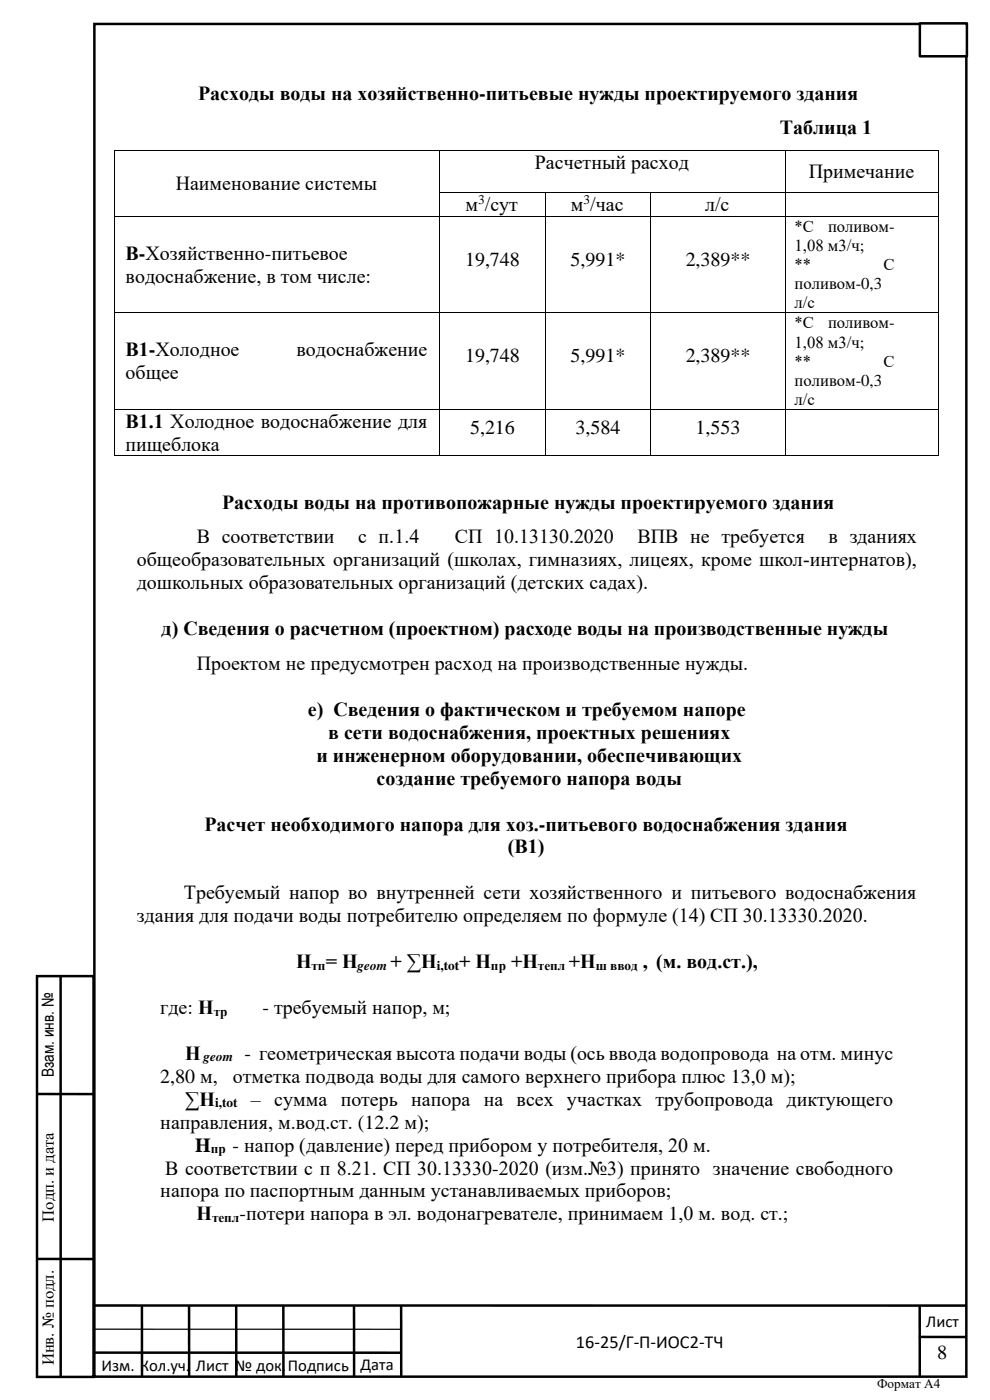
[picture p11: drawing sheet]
<svg xmlns="http://www.w3.org/2000/svg" width="210mm" height="297mm" viewBox="0 0 210 297" stroke-linecap="round" stroke-linejoin="round" font-family="sans-serif">
<defs><g id="words">
<g font-size="4.2">
<text x="42" y="21.2">Расходы воды на хозяйственно-питьевые нужды проектируемого здания</text>
<text x="165.5" y="28.5">Таблица 1</text>
<text x="113.5" y="35.9">Расчетный расход</text>
<text x="37.3" y="40.4">Наименование системы</text>
<text x="171.6" y="37.9">Примечание</text>
<text x="98.8" y="44.8">м /сут</text>
<text x="121.1" y="44.8">м /час</text>
<text x="149.6" y="44.8">л/с</text>
<text x="26.6" y="55.1">В-Хозяйственно-питьевое</text>
<text x="98.7" y="56.4">19,748</text>
<text x="121" y="56.4">5,991*</text>
<text x="145.5" y="56.4">2,389**</text>
<text x="26.6" y="60">водоснабжение, в том числе:</text>
<text x="26.6" y="75.6">В1-Холодное</text>
<text x="62.9" y="75.6">водоснабжение</text>
<text x="98.7" y="76.8">19,748</text>
<text x="121" y="76.8">5,991*</text>
<text x="145.5" y="76.8">2,389**</text>
<text x="26.6" y="80.5">общее</text>
<text x="26.6" y="90.8">В1.1 Холодное водоснабжение для</text>
<text x="26.6" y="95.7">пищеблока</text>
<text x="99.7" y="92">5,216</text>
<text x="122.1" y="92">3,584</text>
<text x="147.6" y="92">1,553</text>
<text x="47.1" y="108">Расходы воды на противопожарные нужды проектируемого здания</text>
<text x="41.7" y="115.3">В соответствии</text>
<text x="76" y="115.3">с п.1.4</text>
<text x="96.5" y="115.3">СП 10.13130.2020</text>
<text x="135.2" y="115.3">ВПВ не требуется</text>
<text x="175.8" y="115.3">в зданиях</text>
<text x="29" y="120.2">общеобразовательных организаций (школах, гимназиях, лицеях, кроме школ-интернатов),</text>
<text x="29" y="125">дошкольных образовательных организаций (детских садах).</text>
<text x="34.3" y="134.8">д) Сведения о расчетном (проектном) расходе воды на производственные нужды</text>
<text x="41.7" y="142.1">Проектом не предусмотрен расход на производственные нужды.</text>
<text x="65.3" y="151.9">е) Сведения о фактическом и требуемом напоре</text>
<text x="67.1" y="161.6">и инженерном оборудовании, обеспечивающих</text>
<text x="69.6" y="156.7">в сети водоснабжения, проектных решениях</text>
<text x="79.9" y="166.5">создание требуемого напора воды</text>
<text x="43.4" y="176.2">Расчет необходимого напора для хоз.-питьевого водоснабжения здания</text>
<text x="107.7" y="181.1">(В1)</text>
<text x="39" y="190.8">Требуемый напор во внутренней сети хозяйственного и питьевого водоснабжения</text>
<text x="29" y="195.6">здания для подачи воды потребителю определяем по формуле (14) СП 30.13330.2020.</text>
<text x="62.8" y="205.4">Н</text>
<text x="69.1" y="205.4">= Н</text>
<text x="82.9" y="205.4">+ ∑Н</text>
<text x="97.4" y="205.4">+ Н</text>
<text x="108.4" y="205.4">+Н</text>
<text x="120.7" y="205.4">+Н</text>
<text x="136.4" y="205.4">, (м. вод.ст.),</text>
<text x="34" y="215.1">где: Н</text>
<text x="55.7" y="215.1">- требуемый напор, м;</text>
<text x="39.3" y="224.8">Н</text>
<text x="51.9" y="224.8">- геометрическая высота подачи воды (ось ввода водопровода на отм. минус</text>
<text x="34" y="229.7">2,80 м,</text>
<text x="49.4" y="229.7">отметка подвода воды для самого верхнего прибора плюс 13,0 м);</text>
<text x="34" y="239.5">направления, м.вод.ст. (12.2 м);</text>
<text x="39.3" y="234.6">∑Н</text>
<text x="53.2" y="234.6">– сумма потерь напора на всех участках трубопровода диктующего</text>
<text x="41.4" y="244.3">H</text>
<text x="49.3" y="244.3">- напор (давление) перед прибором у потребителя, 20 м.</text>
<text x="35.1" y="249.2">В соответствии с п 8.21. СП 30.13330-2020 (изм.№3) принято значение свободного</text>
<text x="34" y="254.1">напора по паспортным данным устанавливаемых приборов;</text>
<text x="41.7" y="258.9">Н</text>
<text x="50.8" y="258.9">-потери напора в эл. водонагревателе, принимаем 1,0 м. вод. ст.;</text>
<text x="198.9" y="288.4">8</text>
</g>
<text font-size="3.9" x="122.2" y="286.1">16-25/Г-П-ИОС2-ТЧ</text>
<g font-size="3.5">
<text x="168.6" y="49.2">*С</text>
<text x="168.6" y="53.3">1,08 м3/ч;</text>
<text x="175.7" y="49.2">поливом-</text>
<text x="168.6" y="57.3">**</text>
<text x="187.4" y="57.3">С</text>
<text x="168.6" y="61.4">поливом-0,3</text>
<text x="168.6" y="65.4">л/с</text>
<text x="168.6" y="69.7">*С</text>
<text x="175.7" y="69.7">поливом-</text>
<text x="168.6" y="73.7">1,08 м3/ч;</text>
<text x="168.6" y="77.8">**</text>
<text x="187.4" y="77.8">С</text>
<text x="168.6" y="81.8">поливом-0,3</text>
<text x="168.6" y="85.9">л/с</text>
<text x="11.4" y="228.5" transform="rotate(-90 11.4 228.5)">Взам. инв. №</text>
<text x="11.4" y="259.2" transform="rotate(-90 11.4 259.2)">Подп. и дата</text>
<text x="196.5" y="281.6">Лист</text>
<text x="11.4" y="289.7" transform="rotate(-90 11.4 289.7)">Инв. № подл.</text>
<text x="21.5" y="290.9">Изм. Кол.уч.</text>
<text x="41.6" y="290.9">Лист № док.</text>
<text x="61.1" y="290.9">Подпись</text>
<text x="76.5" y="290.7">Дата</text>
</g>
<g font-size="2.8">
<text x="101.5" y="43.2">3</text>
<text x="123.8" y="43.2">3</text>
<text x="66.1" y="205.8">тп</text>
<text x="75.9" y="205.8">geom</text>
<text x="92.7" y="205.8">i,tot</text>
<text x="104.2" y="205.8">пр</text>
<text x="114.1" y="205.8">тепл</text>
<text x="126.4" y="205.8">ш ввод</text>
<text x="45.3" y="215.5">тр</text>
<text x="43.2" y="225.2">geom</text>
<text x="45.6" y="234.9">i,tot</text>
<text x="44.7" y="244.7">пр</text>
<text x="45" y="259.3">тепл</text>
<text x="186.1" y="294.6">Формат А4</text>
</g>
</g></defs>
<g fill="none" stroke="#000" stroke-width=".53">
<path d="M20 5.1h185v287h-185zM7.8 207.1h12v85h-12zM12.9 207.1v85M7.8 232.1h12M7.8 267.1h12M20.1 277h185M30.1 277v15M40.1 277v15M50.1 277v15M60.1 277v15M75.1 277v15M85.1 277v15"/>
<path d="M195.1 277v15M20.1 287h65M194.9 283.7h10"/>
</g>
<path d="M20.1 282h65" fill="none" stroke="#000" stroke-width=".26"/>
<path d="M195.2 5h9.9v6.9h-9.9z" fill-rule="evenodd" fill="#fff"/>
<path d="M195.2 5h9.9v6.9h-9.9z" fill="none" stroke="#000" stroke-width=".53"/>
<g fill="#000">
<path d="M24.3 31.9h.1v.1h-.1z" fill-rule="evenodd"/>
<path d="M24.3 31.9h.1v.1h-.1z" fill-rule="evenodd"/>
<path d="M93.2 31.9h.2v.1h-.2z" fill-rule="evenodd"/>
<path d="M166.6 31.9h.2v.1h-.2z" fill-rule="evenodd"/>
<path d="M199.1 31.9h.2v.1h-.2z" fill-rule="evenodd"/>
<path d="M199.1 31.9h.2v.1h-.2z" fill-rule="evenodd"/>
<path d="M24.3 40.7h.1v.2h-.1z" fill-rule="evenodd"/>
<path d="M24.3 45.8h.1v.1h-.1z" fill-rule="evenodd"/>
<path d="M93.2 40.7h.2v.2h-.2z" fill-rule="evenodd"/>
<path d="M93.2 45.8h.2v.1h-.2z" fill-rule="evenodd"/>
<path d="M115.6 40.7h.2v.2h-.2z" fill-rule="evenodd"/>
<path d="M115.6 45.8h.2v.1h-.2z" fill-rule="evenodd"/>
<path d="M138 40.7h.1v.2h-.1z" fill-rule="evenodd"/>
<path d="M138 45.8h.1v.1h-.1z" fill-rule="evenodd"/>
<path d="M166.6 40.7h.2v.2h-.2z" fill-rule="evenodd"/>
<path d="M166.6 45.8h.2v.1h-.2z" fill-rule="evenodd"/>
<path d="M199.1 40.7h.2v.2h-.2z" fill-rule="evenodd"/>
<path d="M199.1 45.8h.2v.1h-.2z" fill-rule="evenodd"/>
<path d="M24.3 66.2h.1v.2h-.1z" fill-rule="evenodd"/>
<path d="M93.2 66.2h.2v.2h-.2z" fill-rule="evenodd"/>
<path d="M115.6 66.2h.2v.2h-.2z" fill-rule="evenodd"/>
<path d="M138 66.2h.1v.2h-.1z" fill-rule="evenodd"/>
<path d="M166.6 66.2h.2v.2h-.2z" fill-rule="evenodd"/>
<path d="M199.1 66.2h.2v.2h-.2z" fill-rule="evenodd"/>
<path d="M24.3 86.7h.1v.2h-.1z" fill-rule="evenodd"/>
<path d="M24.3 96.6h.1v.2h-.1z" fill-rule="evenodd"/>
<path d="M24.3 96.6h.1v.2h-.1z" fill-rule="evenodd"/>
<path d="M93.2 86.7h.2v.2h-.2z" fill-rule="evenodd"/>
<path d="M93.2 96.6h.2v.2h-.2z" fill-rule="evenodd"/>
<path d="M115.6 86.7h.2v.2h-.2z" fill-rule="evenodd"/>
<path d="M115.6 96.6h.2v.2h-.2z" fill-rule="evenodd"/>
<path d="M138 86.7h.1v.2h-.1z" fill-rule="evenodd"/>
<path d="M138 96.6h.1v.2h-.1z" fill-rule="evenodd"/>
<path d="M166.6 86.7h.2v.2h-.2z" fill-rule="evenodd"/>
<path d="M166.6 96.6h.2v.2h-.2z" fill-rule="evenodd"/>
<path d="M199.1 86.7h.2v.2h-.2z" fill-rule="evenodd"/>
<path d="M199.1 96.6h.2v.2h-.2z" fill-rule="evenodd"/>
<path d="M199.1 96.6h.2v.2h-.2z" fill-rule="evenodd"/>
</g>
<g fill="none" stroke="#000" stroke-width=".21">
<path d="M24.4 32v8.7M24.4 31.9h68.8M93.3 32v8.7M93.4 31.9h73.2M166.7 32v8.7M166.8 31.9h32.3M199.2 32v8.7M24.4 40.9v4.9M24.4 45.9v20.3M24.4 45.9h68.8M93.3 40.9v4.9M93.3 45.9v20.3"/>
<path d="M93.4 40.8h22.2M93.4 45.9h22.2M115.7 40.9v4.9M115.7 45.9v20.3M115.8 40.8h22.2M115.8 45.9h22.2M138 40.9v4.9M138 45.9v20.3M138.1 40.8h28.5M138.1 45.9h28.5M166.7 40.9v4.9M166.7 45.9v20.3"/>
<path d="M166.8 40.8h32.3M166.8 45.9h32.3M199.2 40.9v4.9M199.2 45.9v20.3M24.4 66.4v20.3M24.4 66.3h68.8M93.3 66.4v20.3M93.4 66.3h22.2M115.7 66.4v20.3M115.8 66.3h22.2M138 66.4v20.3M138.1 66.3h28.5"/>
<path d="M166.7 66.4v20.3M166.8 66.3h32.3M199.2 66.4v20.3M24.4 86.9v9.7M24.4 86.8h68.8M24.4 96.7h68.8M93.3 86.9v9.7M93.4 86.8h22.2M93.4 96.7h22.2M115.7 86.9v9.7M115.8 86.8h22.2M115.8 96.7h22.2"/>
<path d="M138 86.9v9.7M138.1 86.8h28.5M138.1 96.7h28.5M166.7 86.9v9.7M166.8 86.8h32.3M166.8 96.7h32.3M199.2 86.9v9.7"/>
</g>
<use href="#words"/>
</svg>
